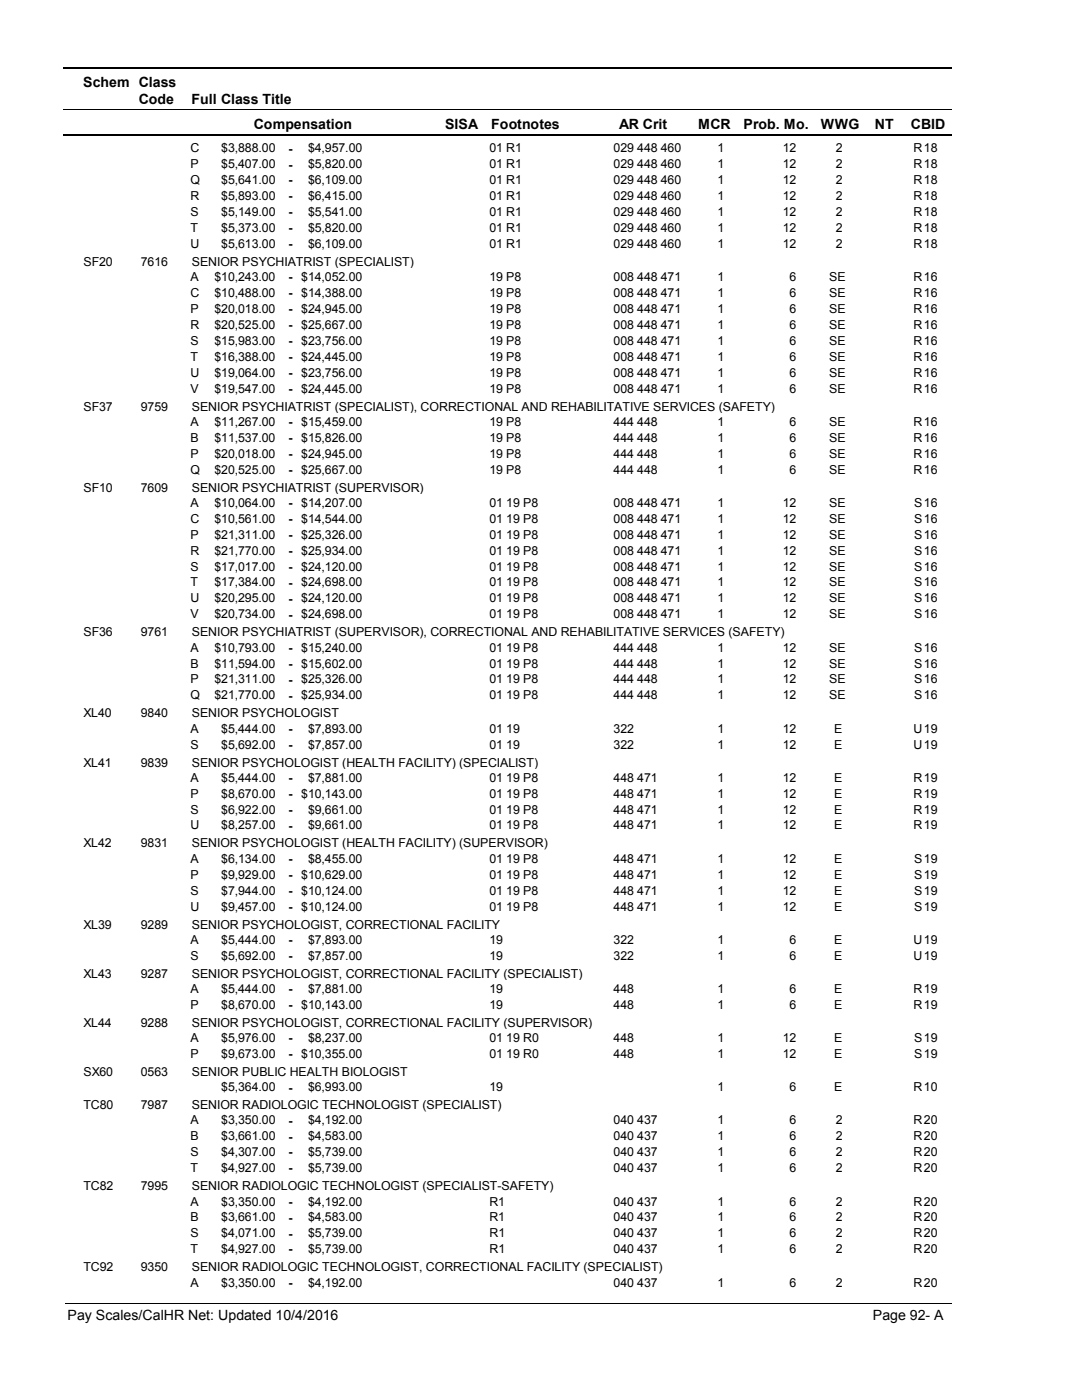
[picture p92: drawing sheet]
<svg xmlns="http://www.w3.org/2000/svg" width="216mm" height="279mm" viewBox="0 0 216 279" stroke-linecap="round" stroke-linejoin="round" font-family="sans-serif">
<defs><g id="words">
<g font-size="2.8">
<text x="16.6" y="17.3">Schem Class</text>
<text x="27.7" y="20.7">Code</text>
<text x="38.2" y="20.7">Full Class Title</text>
<text x="50.6" y="25.7">Compensation</text>
<text x="88.7" y="25.7">SISA</text>
<text x="98" y="25.7">Footnotes</text>
<text x="123.5" y="25.7">AR Crit</text>
<text x="139.2" y="25.7">MCR</text>
<text x="148.3" y="25.7">Prob. Mo.</text>
<text x="163.7" y="25.7">WWG</text>
<text x="174.5" y="25.7">NT</text>
<text x="181.6" y="25.7">CBID</text>
<text x="13.5" y="263.5">Pay Scales/CalHR Net: Updated 10/4/2016</text>
<text x="174.1" y="263.5">Page 92- A</text>
</g>
<g font-size="2.5">
<text x="38" y="30.4">C</text>
<text x="38" y="33.6">P</text>
<text x="44.1" y="30.4">$3,888.00</text>
<text x="44.1" y="33.6">$5,407.00</text>
<text x="57.5" y="30.5">-</text>
<text x="57.5" y="33.6">-</text>
<text x="61.4" y="30.4">$4,957.00</text>
<text x="61.4" y="33.6">$5,820.00</text>
<text x="97.6" y="30.4">01 R1</text>
<text x="97.6" y="33.6">01 R1</text>
<text x="122.4" y="30.4">029 448 460</text>
<text x="122.4" y="33.6">029 448 460</text>
<text x="143.1" y="30.4">1</text>
<text x="143.1" y="33.6">1</text>
<text x="156.1" y="30.4">12</text>
<text x="156.1" y="33.6">12</text>
<text x="166.6" y="30.4">2</text>
<text x="166.6" y="33.6">2</text>
<text x="182.2" y="30.4">R</text>
<text x="182.2" y="33.6">R</text>
<text x="184.2" y="30.4">18</text>
<text x="184.2" y="33.6">18</text>
<text x="38" y="36.8">Q</text>
<text x="38" y="40">R</text>
<text x="44.1" y="36.8">$5,641.00</text>
<text x="44.1" y="40">$5,893.00</text>
<text x="57.5" y="36.8">-</text>
<text x="57.5" y="40">-</text>
<text x="61.4" y="36.8">$6,109.00</text>
<text x="61.4" y="40">$6,415.00</text>
<text x="97.6" y="36.8">01 R1</text>
<text x="97.6" y="40">01 R1</text>
<text x="122.4" y="36.8">029 448 460</text>
<text x="122.4" y="40">029 448 460</text>
<text x="143.1" y="36.8">1</text>
<text x="143.1" y="40">1</text>
<text x="156.1" y="36.8">12</text>
<text x="156.1" y="40">12</text>
<text x="166.6" y="36.8">2</text>
<text x="166.6" y="40">2</text>
<text x="182.2" y="36.8">R</text>
<text x="182.2" y="40">R</text>
<text x="184.2" y="36.8">18</text>
<text x="184.2" y="40">18</text>
<text x="38" y="43.1">S</text>
<text x="38" y="46.3">T</text>
<text x="44.1" y="43.1">$5,149.00</text>
<text x="44.1" y="46.3">$5,373.00</text>
<text x="57.5" y="43.2">-</text>
<text x="57.5" y="46.4">-</text>
<text x="61.4" y="43.1">$5,541.00</text>
<text x="61.4" y="46.3">$5,820.00</text>
<text x="97.6" y="43.1">01 R1</text>
<text x="97.6" y="46.3">01 R1</text>
<text x="122.4" y="43.1">029 448 460</text>
<text x="122.4" y="46.3">029 448 460</text>
<text x="143.1" y="43.1">1</text>
<text x="143.1" y="46.3">1</text>
<text x="156.1" y="43.1">12</text>
<text x="156.1" y="46.3">12</text>
<text x="166.6" y="43.1">2</text>
<text x="166.6" y="46.3">2</text>
<text x="182.2" y="43.1">R</text>
<text x="182.2" y="46.3">R</text>
<text x="184.2" y="43.1">18</text>
<text x="184.2" y="46.3">18</text>
<text x="16.6" y="53.1">SF20</text>
<text x="28.1" y="53.1">7616</text>
<text x="38" y="49.5">U</text>
<text x="38.2" y="53.1">SENIOR PSYCHIATRIST (SPECIALIST)</text>
<text x="44.1" y="49.5">$5,613.00</text>
<text x="57.5" y="49.5">-</text>
<text x="61.4" y="49.5">$6,109.00</text>
<text x="97.6" y="49.5">01 R1</text>
<text x="122.4" y="49.5">029 448 460</text>
<text x="143.1" y="49.5">1</text>
<text x="156.1" y="49.5">12</text>
<text x="166.6" y="49.5">2</text>
<text x="182.2" y="49.5">R</text>
<text x="184.2" y="49.5">18</text>
<text x="38" y="56.1">A</text>
<text x="38" y="59.3">C</text>
<text x="42.8" y="56.1">$10,243.00</text>
<text x="42.8" y="59.3">$10,488.00</text>
<text x="57.5" y="56.2">-</text>
<text x="57.5" y="59.4">-</text>
<text x="60.1" y="56.1">$14,052.00</text>
<text x="60.1" y="59.3">$14,388.00</text>
<text x="97.6" y="56.1">19 P8</text>
<text x="97.6" y="59.3">19 P8</text>
<text x="122.4" y="56.1">008 448 471</text>
<text x="122.4" y="59.3">008 448 471</text>
<text x="143.1" y="56.1">1</text>
<text x="143.1" y="59.3">1</text>
<text x="157.5" y="56.1">6</text>
<text x="157.5" y="59.3">6</text>
<text x="165.4" y="56.1">SE</text>
<text x="165.4" y="59.3">SE</text>
<text x="182.2" y="56.1">R</text>
<text x="182.2" y="59.3">R</text>
<text x="184.2" y="56.1">16</text>
<text x="184.2" y="59.3">16</text>
<text x="38" y="62.5">P</text>
<text x="38" y="65.7">R</text>
<text x="42.8" y="62.5">$20,018.00</text>
<text x="42.8" y="65.7">$20,525.00</text>
<text x="57.5" y="62.5">-</text>
<text x="57.5" y="65.7">-</text>
<text x="60.1" y="62.5">$24,945.00</text>
<text x="60.1" y="65.7">$25,667.00</text>
<text x="97.6" y="62.5">19 P8</text>
<text x="97.6" y="65.7">19 P8</text>
<text x="122.4" y="62.5">008 448 471</text>
<text x="122.4" y="65.7">008 448 471</text>
<text x="143.1" y="62.5">1</text>
<text x="143.1" y="65.7">1</text>
<text x="157.5" y="62.5">6</text>
<text x="157.5" y="65.7">6</text>
<text x="165.4" y="62.5">SE</text>
<text x="165.4" y="65.7">SE</text>
<text x="182.2" y="62.5">R</text>
<text x="182.2" y="65.7">R</text>
<text x="184.2" y="62.5">16</text>
<text x="184.2" y="65.7">16</text>
<text x="38" y="68.8">S</text>
<text x="42.8" y="68.8">$15,983.00</text>
<text x="57.5" y="68.9">-</text>
<text x="60.1" y="68.8">$23,756.00</text>
<text x="97.6" y="68.8">19 P8</text>
<text x="122.4" y="68.8">008 448 471</text>
<text x="143.1" y="68.8">1</text>
<text x="157.5" y="68.8">6</text>
<text x="165.4" y="68.8">SE</text>
<text x="182.2" y="68.8">R</text>
<text x="184.2" y="68.8">16</text>
<text x="38" y="72">T</text>
<text x="38" y="75.2">U</text>
<text x="42.8" y="72">$16,388.00</text>
<text x="42.8" y="75.2">$19,064.00</text>
<text x="57.5" y="72.1">-</text>
<text x="57.5" y="75.2">-</text>
<text x="60.1" y="72">$24,445.00</text>
<text x="60.1" y="75.2">$23,756.00</text>
<text x="97.6" y="72">19 P8</text>
<text x="97.6" y="75.2">19 P8</text>
<text x="122.4" y="72">008 448 471</text>
<text x="122.4" y="75.2">008 448 471</text>
<text x="143.1" y="72">1</text>
<text x="143.1" y="75.2">1</text>
<text x="157.5" y="72">6</text>
<text x="157.5" y="75.2">6</text>
<text x="165.4" y="72">SE</text>
<text x="165.4" y="75.2">SE</text>
<text x="182.2" y="72">R</text>
<text x="182.2" y="75.2">R</text>
<text x="184.2" y="72">16</text>
<text x="184.2" y="75.2">16</text>
<text x="16.6" y="82">SF37</text>
<text x="28.1" y="82">9759</text>
<text x="38" y="78.4">V</text>
<text x="38.2" y="82">SENIOR PSYCHIATRIST (SPECIALIST), CORRECTIONAL AND REHABILITATIVE SERVICES (SAFETY)</text>
<text x="42.8" y="78.4">$19,547.00</text>
<text x="57.5" y="78.4">-</text>
<text x="60.1" y="78.4">$24,445.00</text>
<text x="97.6" y="78.4">19 P8</text>
<text x="122.4" y="78.4">008 448 471</text>
<text x="143.1" y="78.4">1</text>
<text x="157.5" y="78.4">6</text>
<text x="165.4" y="78.4">SE</text>
<text x="182.2" y="78.4">R</text>
<text x="184.2" y="78.4">16</text>
<text x="38" y="85">A</text>
<text x="38" y="88.2">B</text>
<text x="42.8" y="85">$11,267.00</text>
<text x="42.8" y="88.2">$11,537.00</text>
<text x="57.5" y="85.1">-</text>
<text x="57.5" y="88.2">-</text>
<text x="60.1" y="85">$15,459.00</text>
<text x="60.1" y="88.2">$15,826.00</text>
<text x="97.6" y="85">19 P8</text>
<text x="97.6" y="88.2">19 P8</text>
<text x="122.4" y="85">444 448</text>
<text x="122.4" y="88.2">444 448</text>
<text x="143.1" y="85">1</text>
<text x="143.1" y="88.2">1</text>
<text x="157.5" y="85">6</text>
<text x="157.5" y="88.2">6</text>
<text x="165.4" y="85">SE</text>
<text x="165.4" y="88.2">SE</text>
<text x="182.2" y="85">R</text>
<text x="182.2" y="88.2">R</text>
<text x="184.2" y="85">16</text>
<text x="184.2" y="88.2">16</text>
<text x="38" y="91.4">P</text>
<text x="38" y="94.6">Q</text>
<text x="42.8" y="91.4">$20,018.00</text>
<text x="42.8" y="94.6">$20,525.00</text>
<text x="57.5" y="91.4">-</text>
<text x="57.5" y="94.6">-</text>
<text x="60.1" y="91.4">$24,945.00</text>
<text x="60.1" y="94.6">$25,667.00</text>
<text x="97.6" y="91.4">19 P8</text>
<text x="97.6" y="94.6">19 P8</text>
<text x="122.4" y="91.4">444 448</text>
<text x="122.4" y="94.6">444 448</text>
<text x="143.1" y="91.4">1</text>
<text x="143.1" y="94.6">1</text>
<text x="157.5" y="91.4">6</text>
<text x="157.5" y="94.6">6</text>
<text x="165.4" y="91.4">SE</text>
<text x="165.4" y="94.6">SE</text>
<text x="182.2" y="91.4">R</text>
<text x="182.2" y="94.6">R</text>
<text x="184.2" y="91.4">16</text>
<text x="184.2" y="94.6">16</text>
<text x="16.6" y="98.1">SF10</text>
<text x="28.1" y="98.1">7609</text>
<text x="38" y="101.2">A</text>
<text x="38.2" y="98.1">SENIOR PSYCHIATRIST (SUPERVISOR)</text>
<text x="42.8" y="101.2">$10,064.00</text>
<text x="57.5" y="101.2">-</text>
<text x="60.1" y="101.2">$14,207.00</text>
<text x="97.6" y="101.2">01 19 P8</text>
<text x="122.4" y="101.2">008 448 471</text>
<text x="143.1" y="101.2">1</text>
<text x="156.1" y="101.2">12</text>
<text x="165.4" y="101.2">SE</text>
<text x="182.3" y="101.2">S</text>
<text x="184.2" y="101.2">16</text>
<text x="38" y="104.4">C</text>
<text x="38" y="107.5">P</text>
<text x="42.8" y="104.4">$10,561.00</text>
<text x="42.8" y="107.5">$21,311.00</text>
<text x="57.5" y="104.4">-</text>
<text x="57.5" y="107.6">-</text>
<text x="60.1" y="104.4">$14,544.00</text>
<text x="60.1" y="107.5">$25,326.00</text>
<text x="97.6" y="104.4">01 19 P8</text>
<text x="97.6" y="107.5">01 19 P8</text>
<text x="122.4" y="104.4">008 448 471</text>
<text x="122.4" y="107.5">008 448 471</text>
<text x="143.1" y="104.4">1</text>
<text x="143.1" y="107.5">1</text>
<text x="156.1" y="104.4">12</text>
<text x="156.1" y="107.5">12</text>
<text x="165.4" y="104.4">SE</text>
<text x="165.4" y="107.5">SE</text>
<text x="182.3" y="104.4">S</text>
<text x="182.3" y="107.5">S</text>
<text x="184.2" y="104.4">16</text>
<text x="184.2" y="107.5">16</text>
<text x="38" y="110.7">R</text>
<text x="38" y="113.9">S</text>
<text x="42.8" y="110.7">$21,770.00</text>
<text x="42.8" y="113.9">$17,017.00</text>
<text x="57.5" y="110.7">-</text>
<text x="57.5" y="113.9">-</text>
<text x="60.1" y="110.7">$25,934.00</text>
<text x="60.1" y="113.9">$24,120.00</text>
<text x="97.6" y="110.7">01 19 P8</text>
<text x="97.6" y="113.9">01 19 P8</text>
<text x="122.4" y="110.7">008 448 471</text>
<text x="122.4" y="113.9">008 448 471</text>
<text x="143.1" y="110.7">1</text>
<text x="143.1" y="113.9">1</text>
<text x="156.1" y="110.7">12</text>
<text x="156.1" y="113.9">12</text>
<text x="165.4" y="110.7">SE</text>
<text x="165.4" y="113.9">SE</text>
<text x="182.3" y="110.7">S</text>
<text x="182.3" y="113.9">S</text>
<text x="184.2" y="110.7">16</text>
<text x="184.2" y="113.9">16</text>
<text x="38" y="117.1">T</text>
<text x="42.8" y="117.1">$17,384.00</text>
<text x="57.5" y="117.1">-</text>
<text x="60.1" y="117.1">$24,698.00</text>
<text x="97.6" y="117.1">01 19 P8</text>
<text x="122.4" y="117.1">008 448 471</text>
<text x="143.1" y="117.1">1</text>
<text x="156.1" y="117.1">12</text>
<text x="165.4" y="117.1">SE</text>
<text x="182.3" y="117.1">S</text>
<text x="184.2" y="117.1">16</text>
<text x="38" y="120.2">U</text>
<text x="38" y="123.4">V</text>
<text x="42.8" y="120.2">$20,295.00</text>
<text x="42.8" y="123.4">$20,734.00</text>
<text x="57.5" y="120.3">-</text>
<text x="57.5" y="123.4">-</text>
<text x="60.1" y="120.2">$24,120.00</text>
<text x="60.1" y="123.4">$24,698.00</text>
<text x="97.6" y="120.2">01 19 P8</text>
<text x="97.6" y="123.4">01 19 P8</text>
<text x="122.4" y="120.2">008 448 471</text>
<text x="122.4" y="123.4">008 448 471</text>
<text x="143.1" y="120.2">1</text>
<text x="143.1" y="123.4">1</text>
<text x="156.1" y="120.2">12</text>
<text x="156.1" y="123.4">12</text>
<text x="165.4" y="120.2">SE</text>
<text x="165.4" y="123.4">SE</text>
<text x="182.3" y="120.2">S</text>
<text x="182.3" y="123.4">S</text>
<text x="184.2" y="120.2">16</text>
<text x="184.2" y="123.4">16</text>
<text x="16.6" y="127">SF36</text>
<text x="28.1" y="127">9761</text>
<text x="38" y="130.1">A</text>
<text x="38.2" y="127">SENIOR PSYCHIATRIST (SUPERVISOR), CORRECTIONAL AND REHABILITATIVE SERVICES (SAFETY)</text>
<text x="42.8" y="130.1">$10,793.00</text>
<text x="57.5" y="130.1">-</text>
<text x="60.1" y="130.1">$15,240.00</text>
<text x="97.6" y="130.1">01 19 P8</text>
<text x="122.4" y="130.1">444 448</text>
<text x="143.1" y="130.1">1</text>
<text x="156.1" y="130.1">12</text>
<text x="165.4" y="130.1">SE</text>
<text x="182.3" y="130.1">S</text>
<text x="184.2" y="130.1">16</text>
<text x="38" y="133.2">B</text>
<text x="38" y="136.4">P</text>
<text x="42.8" y="133.2">$11,594.00</text>
<text x="42.8" y="136.4">$21,311.00</text>
<text x="57.5" y="133.3">-</text>
<text x="57.5" y="136.4">-</text>
<text x="60.1" y="133.2">$15,602.00</text>
<text x="60.1" y="136.4">$25,326.00</text>
<text x="97.6" y="133.2">01 19 P8</text>
<text x="97.6" y="136.4">01 19 P8</text>
<text x="122.4" y="133.2">444 448</text>
<text x="122.4" y="136.4">444 448</text>
<text x="143.1" y="133.2">1</text>
<text x="143.1" y="136.4">1</text>
<text x="156.1" y="133.2">12</text>
<text x="156.1" y="136.4">12</text>
<text x="165.4" y="133.2">SE</text>
<text x="165.4" y="136.4">SE</text>
<text x="182.3" y="133.2">S</text>
<text x="182.3" y="136.4">S</text>
<text x="184.2" y="133.2">16</text>
<text x="184.2" y="136.4">16</text>
<text x="16.6" y="143.2">XL40</text>
<text x="28.1" y="143.2">9840</text>
<text x="38" y="139.6">Q</text>
<text x="38.2" y="143.2">SENIOR PSYCHOLOGIST</text>
<text x="42.8" y="139.6">$21,770.00</text>
<text x="57.5" y="139.6">-</text>
<text x="60.1" y="139.6">$25,934.00</text>
<text x="97.6" y="139.6">01 19 P8</text>
<text x="122.4" y="139.6">444 448</text>
<text x="143.1" y="139.6">1</text>
<text x="156.1" y="139.6">12</text>
<text x="165.4" y="139.6">SE</text>
<text x="182.3" y="139.6">S</text>
<text x="184.2" y="139.6">16</text>
<text x="38" y="146.2">A</text>
<text x="38" y="149.4">S</text>
<text x="44.1" y="146.2">$5,444.00</text>
<text x="44.1" y="149.4">$5,692.00</text>
<text x="57.5" y="146.3">-</text>
<text x="57.5" y="149.5">-</text>
<text x="61.4" y="146.2">$7,893.00</text>
<text x="61.4" y="149.4">$7,857.00</text>
<text x="97.6" y="146.2">01 19</text>
<text x="97.6" y="149.4">01 19</text>
<text x="122.4" y="146.2">322</text>
<text x="122.4" y="149.4">322</text>
<text x="143.1" y="146.2">1</text>
<text x="143.1" y="149.4">1</text>
<text x="156.1" y="146.2">12</text>
<text x="156.1" y="149.4">12</text>
<text x="166.3" y="146.2">E</text>
<text x="166.3" y="149.4">E</text>
<text x="182.2" y="146.2">U</text>
<text x="182.2" y="149.4">U</text>
<text x="184.2" y="146.2">19</text>
<text x="184.2" y="149.4">19</text>
<text x="16.6" y="153">XL41</text>
<text x="28.1" y="153">9839</text>
<text x="38.2" y="153">SENIOR PSYCHOLOGIST (HEALTH FACILITY) (SPECIALIST)</text>
<text x="38" y="156">A</text>
<text x="38" y="159.2">P</text>
<text x="44.1" y="156">$5,444.00</text>
<text x="44.1" y="159.2">$8,670.00</text>
<text x="57.5" y="156.1">-</text>
<text x="57.5" y="159.2">-</text>
<text x="60.1" y="159.2">$10,143.00</text>
<text x="61.4" y="156">$7,881.00</text>
<text x="97.6" y="156">01 19 P8</text>
<text x="97.6" y="159.2">01 19 P8</text>
<text x="122.4" y="156">448 471</text>
<text x="122.4" y="159.2">448 471</text>
<text x="143.1" y="156">1</text>
<text x="143.1" y="159.2">1</text>
<text x="156.1" y="156">12</text>
<text x="156.1" y="159.2">12</text>
<text x="166.3" y="156">E</text>
<text x="166.3" y="159.2">E</text>
<text x="182.2" y="156">R</text>
<text x="182.2" y="159.2">R</text>
<text x="184.2" y="156">19</text>
<text x="184.2" y="159.2">19</text>
<text x="38" y="162.4">S</text>
<text x="38" y="165.6">U</text>
<text x="44.1" y="162.4">$6,922.00</text>
<text x="44.1" y="165.6">$8,257.00</text>
<text x="57.5" y="162.4">-</text>
<text x="57.5" y="165.6">-</text>
<text x="61.4" y="162.4">$9,661.00</text>
<text x="61.4" y="165.6">$9,661.00</text>
<text x="97.6" y="162.4">01 19 P8</text>
<text x="97.6" y="165.6">01 19 P8</text>
<text x="122.4" y="162.4">448 471</text>
<text x="122.4" y="165.6">448 471</text>
<text x="143.1" y="162.4">1</text>
<text x="143.1" y="165.6">1</text>
<text x="156.1" y="162.4">12</text>
<text x="156.1" y="165.6">12</text>
<text x="166.3" y="162.4">E</text>
<text x="166.3" y="165.6">E</text>
<text x="182.2" y="162.4">R</text>
<text x="182.2" y="165.6">R</text>
<text x="184.2" y="162.4">19</text>
<text x="184.2" y="165.6">19</text>
<text x="16.6" y="169.1">XL42</text>
<text x="28.1" y="169.1">9831</text>
<text x="38" y="172.2">A</text>
<text x="38.2" y="169.1">SENIOR PSYCHOLOGIST (HEALTH FACILITY) (SUPERVISOR)</text>
<text x="44.1" y="172.2">$6,134.00</text>
<text x="57.5" y="172.2">-</text>
<text x="61.4" y="172.2">$8,455.00</text>
<text x="97.6" y="172.2">01 19 P8</text>
<text x="122.4" y="172.2">448 471</text>
<text x="143.1" y="172.2">1</text>
<text x="156.1" y="172.2">12</text>
<text x="166.3" y="172.2">E</text>
<text x="182.3" y="172.2">S</text>
<text x="184.2" y="172.2">19</text>
<text x="38" y="175.4">P</text>
<text x="38" y="178.6">S</text>
<text x="44.1" y="175.4">$9,929.00</text>
<text x="44.1" y="178.6">$7,944.00</text>
<text x="57.5" y="175.4">-</text>
<text x="57.5" y="178.6">-</text>
<text x="60.1" y="175.4">$10,629.00</text>
<text x="60.1" y="178.6">$10,124.00</text>
<text x="97.6" y="175.4">01 19 P8</text>
<text x="97.6" y="178.6">01 19 P8</text>
<text x="122.4" y="175.4">448 471</text>
<text x="122.4" y="178.6">448 471</text>
<text x="143.1" y="175.4">1</text>
<text x="143.1" y="178.6">1</text>
<text x="156.1" y="175.4">12</text>
<text x="156.1" y="178.6">12</text>
<text x="166.3" y="175.4">E</text>
<text x="166.3" y="178.6">E</text>
<text x="182.3" y="175.4">S</text>
<text x="182.3" y="178.6">S</text>
<text x="184.2" y="175.4">19</text>
<text x="184.2" y="178.6">19</text>
<text x="16.6" y="185.3">XL39</text>
<text x="28.1" y="185.3">9289</text>
<text x="38" y="181.7">U</text>
<text x="38.2" y="185.3">SENIOR PSYCHOLOGIST, CORRECTIONAL FACILITY</text>
<text x="44.1" y="181.7">$9,457.00</text>
<text x="57.5" y="181.8">-</text>
<text x="60.1" y="181.7">$10,124.00</text>
<text x="97.6" y="181.7">01 19 P8</text>
<text x="122.4" y="181.7">448 471</text>
<text x="143.1" y="181.7">1</text>
<text x="156.1" y="181.7">12</text>
<text x="166.3" y="181.7">E</text>
<text x="182.3" y="181.7">S</text>
<text x="184.2" y="181.7">19</text>
<text x="38" y="188.4">A</text>
<text x="38" y="191.6">S</text>
<text x="44.1" y="188.4">$5,444.00</text>
<text x="44.1" y="191.6">$5,692.00</text>
<text x="57.5" y="188.4">-</text>
<text x="57.5" y="191.6">-</text>
<text x="61.4" y="188.4">$7,893.00</text>
<text x="61.4" y="191.6">$7,857.00</text>
<text x="97.6" y="188.4">19</text>
<text x="97.6" y="191.6">19</text>
<text x="122.4" y="188.4">322</text>
<text x="122.4" y="191.6">322</text>
<text x="143.1" y="188.4">1</text>
<text x="143.1" y="191.6">1</text>
<text x="157.5" y="188.4">6</text>
<text x="157.5" y="191.6">6</text>
<text x="166.3" y="188.4">E</text>
<text x="166.3" y="191.6">E</text>
<text x="182.2" y="188.4">U</text>
<text x="182.2" y="191.6">U</text>
<text x="184.2" y="188.4">19</text>
<text x="184.2" y="191.6">19</text>
<text x="16.6" y="195.1">XL43</text>
<text x="28.1" y="195.1">9287</text>
<text x="38.2" y="195.1">SENIOR PSYCHOLOGIST, CORRECTIONAL FACILITY (SPECIALIST)</text>
<text x="38" y="198.2">A</text>
<text x="38" y="201.4">P</text>
<text x="44.1" y="198.2">$5,444.00</text>
<text x="44.1" y="201.4">$8,670.00</text>
<text x="57.5" y="198.2">-</text>
<text x="57.5" y="201.4">-</text>
<text x="60.1" y="201.4">$10,143.00</text>
<text x="61.4" y="198.2">$7,881.00</text>
<text x="97.6" y="198.2">19</text>
<text x="97.6" y="201.4">19</text>
<text x="122.4" y="198.2">448</text>
<text x="122.4" y="201.4">448</text>
<text x="143.1" y="198.2">1</text>
<text x="143.1" y="201.4">1</text>
<text x="157.5" y="198.2">6</text>
<text x="157.5" y="201.4">6</text>
<text x="166.3" y="198.2">E</text>
<text x="166.3" y="201.4">E</text>
<text x="182.2" y="198.2">R</text>
<text x="182.2" y="201.4">R</text>
<text x="184.2" y="198.2">19</text>
<text x="184.2" y="201.4">19</text>
<text x="16.6" y="204.9">XL44</text>
<text x="28.1" y="204.9">9288</text>
<text x="38" y="208">A</text>
<text x="38.2" y="204.9">SENIOR PSYCHOLOGIST, CORRECTIONAL FACILITY (SUPERVISOR)</text>
<text x="44.1" y="208">$5,976.00</text>
<text x="57.5" y="208">-</text>
<text x="61.4" y="208">$8,237.00</text>
<text x="97.6" y="208">01 19 R0</text>
<text x="122.4" y="208">448</text>
<text x="143.1" y="208">1</text>
<text x="156.1" y="208">12</text>
<text x="166.3" y="208">E</text>
<text x="182.3" y="208">S</text>
<text x="184.2" y="208">19</text>
<text x="16.6" y="214.8">SX60</text>
<text x="28.1" y="214.8">0563</text>
<text x="38" y="211.2">P</text>
<text x="38.2" y="214.8">SENIOR PUBLIC HEALTH BIOLOGIST</text>
<text x="44.1" y="211.2">$9,673.00</text>
<text x="57.5" y="211.2">-</text>
<text x="60.1" y="211.2">$10,355.00</text>
<text x="97.6" y="211.2">01 19 R0</text>
<text x="122.4" y="211.2">448</text>
<text x="143.1" y="211.2">1</text>
<text x="156.1" y="211.2">12</text>
<text x="166.3" y="211.2">E</text>
<text x="182.3" y="211.2">S</text>
<text x="184.2" y="211.2">19</text>
<text x="16.6" y="221.4">TC80</text>
<text x="28.1" y="221.4">7987</text>
<text x="38.2" y="221.4">SENIOR RADIOLOGIC TECHNOLOGIST (SPECIALIST)</text>
<text x="44.1" y="217.8">$5,364.00</text>
<text x="57.5" y="217.9">-</text>
<text x="61.4" y="217.8">$6,993.00</text>
<text x="97.6" y="217.8">19</text>
<text x="143.1" y="217.8">1</text>
<text x="157.5" y="217.8">6</text>
<text x="166.3" y="217.8">E</text>
<text x="182.2" y="217.8">R</text>
<text x="184.2" y="217.8">10</text>
<text x="38" y="224.4">A</text>
<text x="38" y="227.6">B</text>
<text x="44.1" y="224.4">$3,350.00</text>
<text x="44.1" y="227.6">$3,661.00</text>
<text x="57.5" y="224.5">-</text>
<text x="57.5" y="227.6">-</text>
<text x="61.4" y="224.4">$4,192.00</text>
<text x="61.4" y="227.6">$4,583.00</text>
<text x="122.4" y="224.4">040 437</text>
<text x="122.4" y="227.6">040 437</text>
<text x="143.1" y="224.4">1</text>
<text x="143.1" y="227.6">1</text>
<text x="157.5" y="224.4">6</text>
<text x="157.5" y="227.6">6</text>
<text x="166.6" y="224.4">2</text>
<text x="166.6" y="227.6">2</text>
<text x="182.2" y="224.4">R</text>
<text x="182.2" y="227.6">R</text>
<text x="184.2" y="224.4">20</text>
<text x="184.2" y="227.6">20</text>
<text x="38" y="230.8">S</text>
<text x="38" y="234">T</text>
<text x="44.1" y="230.8">$4,307.00</text>
<text x="44.1" y="234">$4,927.00</text>
<text x="57.5" y="230.8">-</text>
<text x="57.5" y="234">-</text>
<text x="61.4" y="230.8">$5,739.00</text>
<text x="61.4" y="234">$5,739.00</text>
<text x="122.4" y="230.8">040 437</text>
<text x="122.4" y="234">040 437</text>
<text x="143.1" y="230.8">1</text>
<text x="143.1" y="234">1</text>
<text x="157.5" y="230.8">6</text>
<text x="157.5" y="234">6</text>
<text x="166.6" y="230.8">2</text>
<text x="166.6" y="234">2</text>
<text x="182.2" y="230.8">R</text>
<text x="182.2" y="234">R</text>
<text x="184.2" y="230.8">20</text>
<text x="184.2" y="234">20</text>
<text x="16.6" y="237.5">TC82</text>
<text x="28.1" y="237.5">7995</text>
<text x="38.2" y="237.5">SENIOR RADIOLOGIC TECHNOLOGIST (SPECIALIST-SAFETY)</text>
<text x="38" y="240.6">A</text>
<text x="38" y="243.8">B</text>
<text x="44.1" y="240.6">$3,350.00</text>
<text x="44.1" y="243.8">$3,661.00</text>
<text x="57.5" y="240.6">-</text>
<text x="57.5" y="243.8">-</text>
<text x="61.4" y="240.6">$4,192.00</text>
<text x="61.4" y="243.8">$4,583.00</text>
<text x="97.6" y="240.6">R1</text>
<text x="97.6" y="243.8">R1</text>
<text x="122.4" y="240.6">040 437</text>
<text x="122.4" y="243.8">040 437</text>
<text x="143.1" y="240.6">1</text>
<text x="143.1" y="243.8">1</text>
<text x="157.5" y="240.6">6</text>
<text x="157.5" y="243.8">6</text>
<text x="166.6" y="240.6">2</text>
<text x="166.6" y="243.8">2</text>
<text x="182.2" y="240.6">R</text>
<text x="182.2" y="243.8">R</text>
<text x="184.2" y="240.6">20</text>
<text x="184.2" y="243.8">20</text>
<text x="38" y="247">S</text>
<text x="38" y="250.1">T</text>
<text x="44.1" y="247">$4,071.00</text>
<text x="44.1" y="250.1">$4,927.00</text>
<text x="57.5" y="247">-</text>
<text x="57.5" y="250.2">-</text>
<text x="61.4" y="247">$5,739.00</text>
<text x="61.4" y="250.1">$5,739.00</text>
<text x="97.6" y="247">R1</text>
<text x="97.6" y="250.1">R1</text>
<text x="122.4" y="247">040 437</text>
<text x="122.4" y="250.1">040 437</text>
<text x="143.1" y="247">1</text>
<text x="143.1" y="250.1">1</text>
<text x="157.5" y="247">6</text>
<text x="157.5" y="250.1">6</text>
<text x="166.6" y="247">2</text>
<text x="166.6" y="250.1">2</text>
<text x="182.2" y="247">R</text>
<text x="182.2" y="250.1">R</text>
<text x="184.2" y="247">20</text>
<text x="184.2" y="250.1">20</text>
<text x="16.6" y="253.7">TC92</text>
<text x="28.1" y="253.7">9350</text>
<text x="38" y="256.8">A</text>
<text x="38.2" y="253.7">SENIOR RADIOLOGIC TECHNOLOGIST, CORRECTIONAL FACILITY (SPECIALIST)</text>
<text x="44.1" y="256.8">$3,350.00</text>
<text x="57.5" y="256.8">-</text>
<text x="61.4" y="256.8">$4,192.00</text>
<text x="122.4" y="256.8">040 437</text>
<text x="143.1" y="256.8">1</text>
<text x="157.5" y="256.8">6</text>
<text x="166.6" y="256.8">2</text>
<text x="182.2" y="256.8">R</text>
<text x="184.2" y="256.8">20</text>
</g>
</g></defs>
<path d="M12.7 13.5h177.1" fill="none" stroke="#000" stroke-width=".36"/>
<path d="M12.7 21.9h177.1" fill="none" stroke="#000" stroke-width=".2"/>
<path d="M12.7 27h177.1" fill="none" stroke="#000" stroke-width=".35"/>
<g fill="#fff">
<path d="M40.4 27.8h16.2v3h-16.2z" fill-rule="evenodd"/>
<path d="M183.9 27.8h4.1v3h-4.1z" fill-rule="evenodd"/>
<path d="M40.4 31h16.2v3h-16.2z" fill-rule="evenodd"/>
<path d="M183.9 31h4.1v3h-4.1z" fill-rule="evenodd"/>
<path d="M40.4 34.2h16.2v3h-16.2z" fill-rule="evenodd"/>
<path d="M183.9 34.2h4.1v3h-4.1z" fill-rule="evenodd"/>
<path d="M40.4 37.4h16.2v2.9h-16.2z" fill-rule="evenodd"/>
<path d="M183.9 37.4h4.1v2.9h-4.1z" fill-rule="evenodd"/>
<path d="M40.4 40.5h16.2v3h-16.2z" fill-rule="evenodd"/>
<path d="M183.9 40.5h4.1v3h-4.1z" fill-rule="evenodd"/>
<path d="M40.4 43.7h16.2v3h-16.2z" fill-rule="evenodd"/>
<path d="M183.9 43.7h4.1v3h-4.1z" fill-rule="evenodd"/>
<path d="M40.4 46.9h16.2v3h-16.2z" fill-rule="evenodd"/>
<path d="M183.9 46.9h4.1v3h-4.1z" fill-rule="evenodd"/>
<path d="M40.4 53.5h16.2v3h-16.2z" fill-rule="evenodd"/>
<path d="M183.9 53.5h4.1v3h-4.1z" fill-rule="evenodd"/>
<path d="M40.4 56.7h16.2v3h-16.2z" fill-rule="evenodd"/>
<path d="M183.9 56.7h4.1v3h-4.1z" fill-rule="evenodd"/>
<path d="M40.4 59.9h16.2v3h-16.2z" fill-rule="evenodd"/>
<path d="M183.9 59.9h4.1v3h-4.1z" fill-rule="evenodd"/>
<path d="M40.4 63.1h16.2v2.9h-16.2z" fill-rule="evenodd"/>
<path d="M183.9 63.1h4.1v2.9h-4.1z" fill-rule="evenodd"/>
<path d="M40.4 66.2h16.2v3h-16.2z" fill-rule="evenodd"/>
<path d="M183.9 66.2h4.1v3h-4.1z" fill-rule="evenodd"/>
<path d="M40.4 69.4h16.2v3h-16.2z" fill-rule="evenodd"/>
<path d="M183.9 69.4h4.1v3h-4.1z" fill-rule="evenodd"/>
<path d="M40.4 72.6h16.2v3h-16.2z" fill-rule="evenodd"/>
<path d="M183.9 72.6h4.1v3h-4.1z" fill-rule="evenodd"/>
<path d="M40.4 75.8h16.2v3h-16.2z" fill-rule="evenodd"/>
<path d="M183.9 75.8h4.1v3h-4.1z" fill-rule="evenodd"/>
<path d="M40.4 82.4h16.2v3h-16.2z" fill-rule="evenodd"/>
<path d="M183.9 82.4h4.1v3h-4.1z" fill-rule="evenodd"/>
<path d="M40.4 85.6h16.2v3h-16.2z" fill-rule="evenodd"/>
<path d="M183.9 85.6h4.1v3h-4.1z" fill-rule="evenodd"/>
<path d="M40.4 88.8h16.2v3h-16.2z" fill-rule="evenodd"/>
<path d="M183.9 88.8h4.1v3h-4.1z" fill-rule="evenodd"/>
<path d="M40.4 92h16.2v2.9h-16.2z" fill-rule="evenodd"/>
<path d="M183.9 92h4.1v2.9h-4.1z" fill-rule="evenodd"/>
<path d="M40.4 98.6h16.2v2.9h-16.2z" fill-rule="evenodd"/>
<path d="M183.9 98.6h4.1v2.9h-4.1z" fill-rule="evenodd"/>
<path d="M40.4 101.7h16.2v3h-16.2z" fill-rule="evenodd"/>
<path d="M183.9 101.7h4.1v3h-4.1z" fill-rule="evenodd"/>
<path d="M40.4 104.9h16.2v3h-16.2z" fill-rule="evenodd"/>
<path d="M183.9 104.9h4.1v3h-4.1z" fill-rule="evenodd"/>
<path d="M40.4 108.1h16.2v3h-16.2z" fill-rule="evenodd"/>
<path d="M183.9 108.1h4.1v3h-4.1z" fill-rule="evenodd"/>
<path d="M40.4 111.3h16.2v3h-16.2z" fill-rule="evenodd"/>
<path d="M183.9 111.3h4.1v3h-4.1z" fill-rule="evenodd"/>
<path d="M40.4 114.4h16.2v3h-16.2z" fill-rule="evenodd"/>
<path d="M183.9 114.4h4.1v3h-4.1z" fill-rule="evenodd"/>
<path d="M40.4 117.6h16.2v3h-16.2z" fill-rule="evenodd"/>
<path d="M183.9 117.6h4.1v3h-4.1z" fill-rule="evenodd"/>
<path d="M40.4 120.8h16.2v3h-16.2z" fill-rule="evenodd"/>
<path d="M183.9 120.8h4.1v3h-4.1z" fill-rule="evenodd"/>
<path d="M40.4 127.4h16.2v3h-16.2z" fill-rule="evenodd"/>
<path d="M183.9 127.4h4.1v3h-4.1z" fill-rule="evenodd"/>
<path d="M40.4 130.6h16.2v3h-16.2z" fill-rule="evenodd"/>
<path d="M183.9 130.6h4.1v3h-4.1z" fill-rule="evenodd"/>
<path d="M40.4 133.8h16.2v3h-16.2z" fill-rule="evenodd"/>
<path d="M183.9 133.8h4.1v3h-4.1z" fill-rule="evenodd"/>
<path d="M40.4 137h16.2v3h-16.2z" fill-rule="evenodd"/>
<path d="M183.9 137h4.1v3h-4.1z" fill-rule="evenodd"/>
<path d="M40.4 143.6h16.2v3h-16.2z" fill-rule="evenodd"/>
<path d="M183.9 143.6h4.1v3h-4.1z" fill-rule="evenodd"/>
<path d="M40.4 146.8h16.2v3h-16.2z" fill-rule="evenodd"/>
<path d="M183.9 146.8h4.1v3h-4.1z" fill-rule="evenodd"/>
<path d="M40.4 153.4h16.2v3h-16.2z" fill-rule="evenodd"/>
<path d="M183.9 153.4h4.1v3h-4.1z" fill-rule="evenodd"/>
<path d="M40.4 156.6h16.2v3h-16.2z" fill-rule="evenodd"/>
<path d="M183.9 156.6h4.1v3h-4.1z" fill-rule="evenodd"/>
<path d="M40.4 159.8h16.2v3h-16.2z" fill-rule="evenodd"/>
<path d="M183.9 159.8h4.1v3h-4.1z" fill-rule="evenodd"/>
<path d="M40.4 162.9h16.2v3h-16.2z" fill-rule="evenodd"/>
<path d="M183.9 162.9h4.1v3h-4.1z" fill-rule="evenodd"/>
<path d="M40.4 169.6h16.2v3h-16.2z" fill-rule="evenodd"/>
<path d="M183.9 169.6h4.1v3h-4.1z" fill-rule="evenodd"/>
<path d="M40.4 172.8h16.2v3h-16.2z" fill-rule="evenodd"/>
<path d="M183.9 172.8h4.1v3h-4.1z" fill-rule="evenodd"/>
<path d="M40.4 175.9h16.2v3h-16.2z" fill-rule="evenodd"/>
<path d="M183.9 175.9h4.1v3h-4.1z" fill-rule="evenodd"/>
<path d="M40.4 179.1h16.2v3h-16.2z" fill-rule="evenodd"/>
<path d="M183.9 179.1h4.1v3h-4.1z" fill-rule="evenodd"/>
<path d="M40.4 185.8h16.2v3h-16.2z" fill-rule="evenodd"/>
<path d="M183.9 185.8h4.1v3h-4.1z" fill-rule="evenodd"/>
<path d="M40.4 189h16.2v2.9h-16.2z" fill-rule="evenodd"/>
<path d="M183.9 189h4.1v2.9h-4.1z" fill-rule="evenodd"/>
<path d="M40.4 195.6h16.2v2.9h-16.2z" fill-rule="evenodd"/>
<path d="M183.9 195.6h4.1v2.9h-4.1z" fill-rule="evenodd"/>
<path d="M40.4 198.7h16.2v3h-16.2z" fill-rule="evenodd"/>
<path d="M183.9 198.7h4.1v3h-4.1z" fill-rule="evenodd"/>
<path d="M40.4 205.4h16.2v3h-16.2z" fill-rule="evenodd"/>
<path d="M183.9 205.4h4.1v3h-4.1z" fill-rule="evenodd"/>
<path d="M40.4 208.6h16.2v2.9h-16.2z" fill-rule="evenodd"/>
<path d="M183.9 208.6h4.1v2.9h-4.1z" fill-rule="evenodd"/>
<path d="M40.4 215.2h16.2v3h-16.2z" fill-rule="evenodd"/>
<path d="M183.9 215.2h4.1v3h-4.1z" fill-rule="evenodd"/>
<path d="M40.4 221.8h16.2v3h-16.2z" fill-rule="evenodd"/>
<path d="M183.9 221.8h4.1v3h-4.1z" fill-rule="evenodd"/>
<path d="M40.4 225h16.2v3h-16.2z" fill-rule="evenodd"/>
<path d="M183.9 225h4.1v3h-4.1z" fill-rule="evenodd"/>
<path d="M40.4 228.2h16.2v3h-16.2z" fill-rule="evenodd"/>
<path d="M183.9 228.2h4.1v3h-4.1z" fill-rule="evenodd"/>
<path d="M40.4 231.3h16.2v3h-16.2z" fill-rule="evenodd"/>
<path d="M183.9 231.3h4.1v3h-4.1z" fill-rule="evenodd"/>
<path d="M40.4 238h16.2v3h-16.2z" fill-rule="evenodd"/>
<path d="M183.9 238h4.1v3h-4.1z" fill-rule="evenodd"/>
<path d="M40.4 241.2h16.2v3h-16.2z" fill-rule="evenodd"/>
<path d="M183.9 241.2h4.1v3h-4.1z" fill-rule="evenodd"/>
<path d="M40.4 244.4h16.2v2.9h-16.2z" fill-rule="evenodd"/>
<path d="M183.9 244.4h4.1v2.9h-4.1z" fill-rule="evenodd"/>
<path d="M40.4 247.5h16.2v3h-16.2z" fill-rule="evenodd"/>
<path d="M183.9 247.5h4.1v3h-4.1z" fill-rule="evenodd"/>
<path d="M40.4 254.2h16.2v3h-16.2z" fill-rule="evenodd"/>
<path d="M183.9 254.2h4.1v3h-4.1z" fill-rule="evenodd"/>
</g>
<path d="M13.1 260.1h176.7" fill="none" stroke="#000" stroke-width=".2"/>
<use href="#words"/>
</svg>
